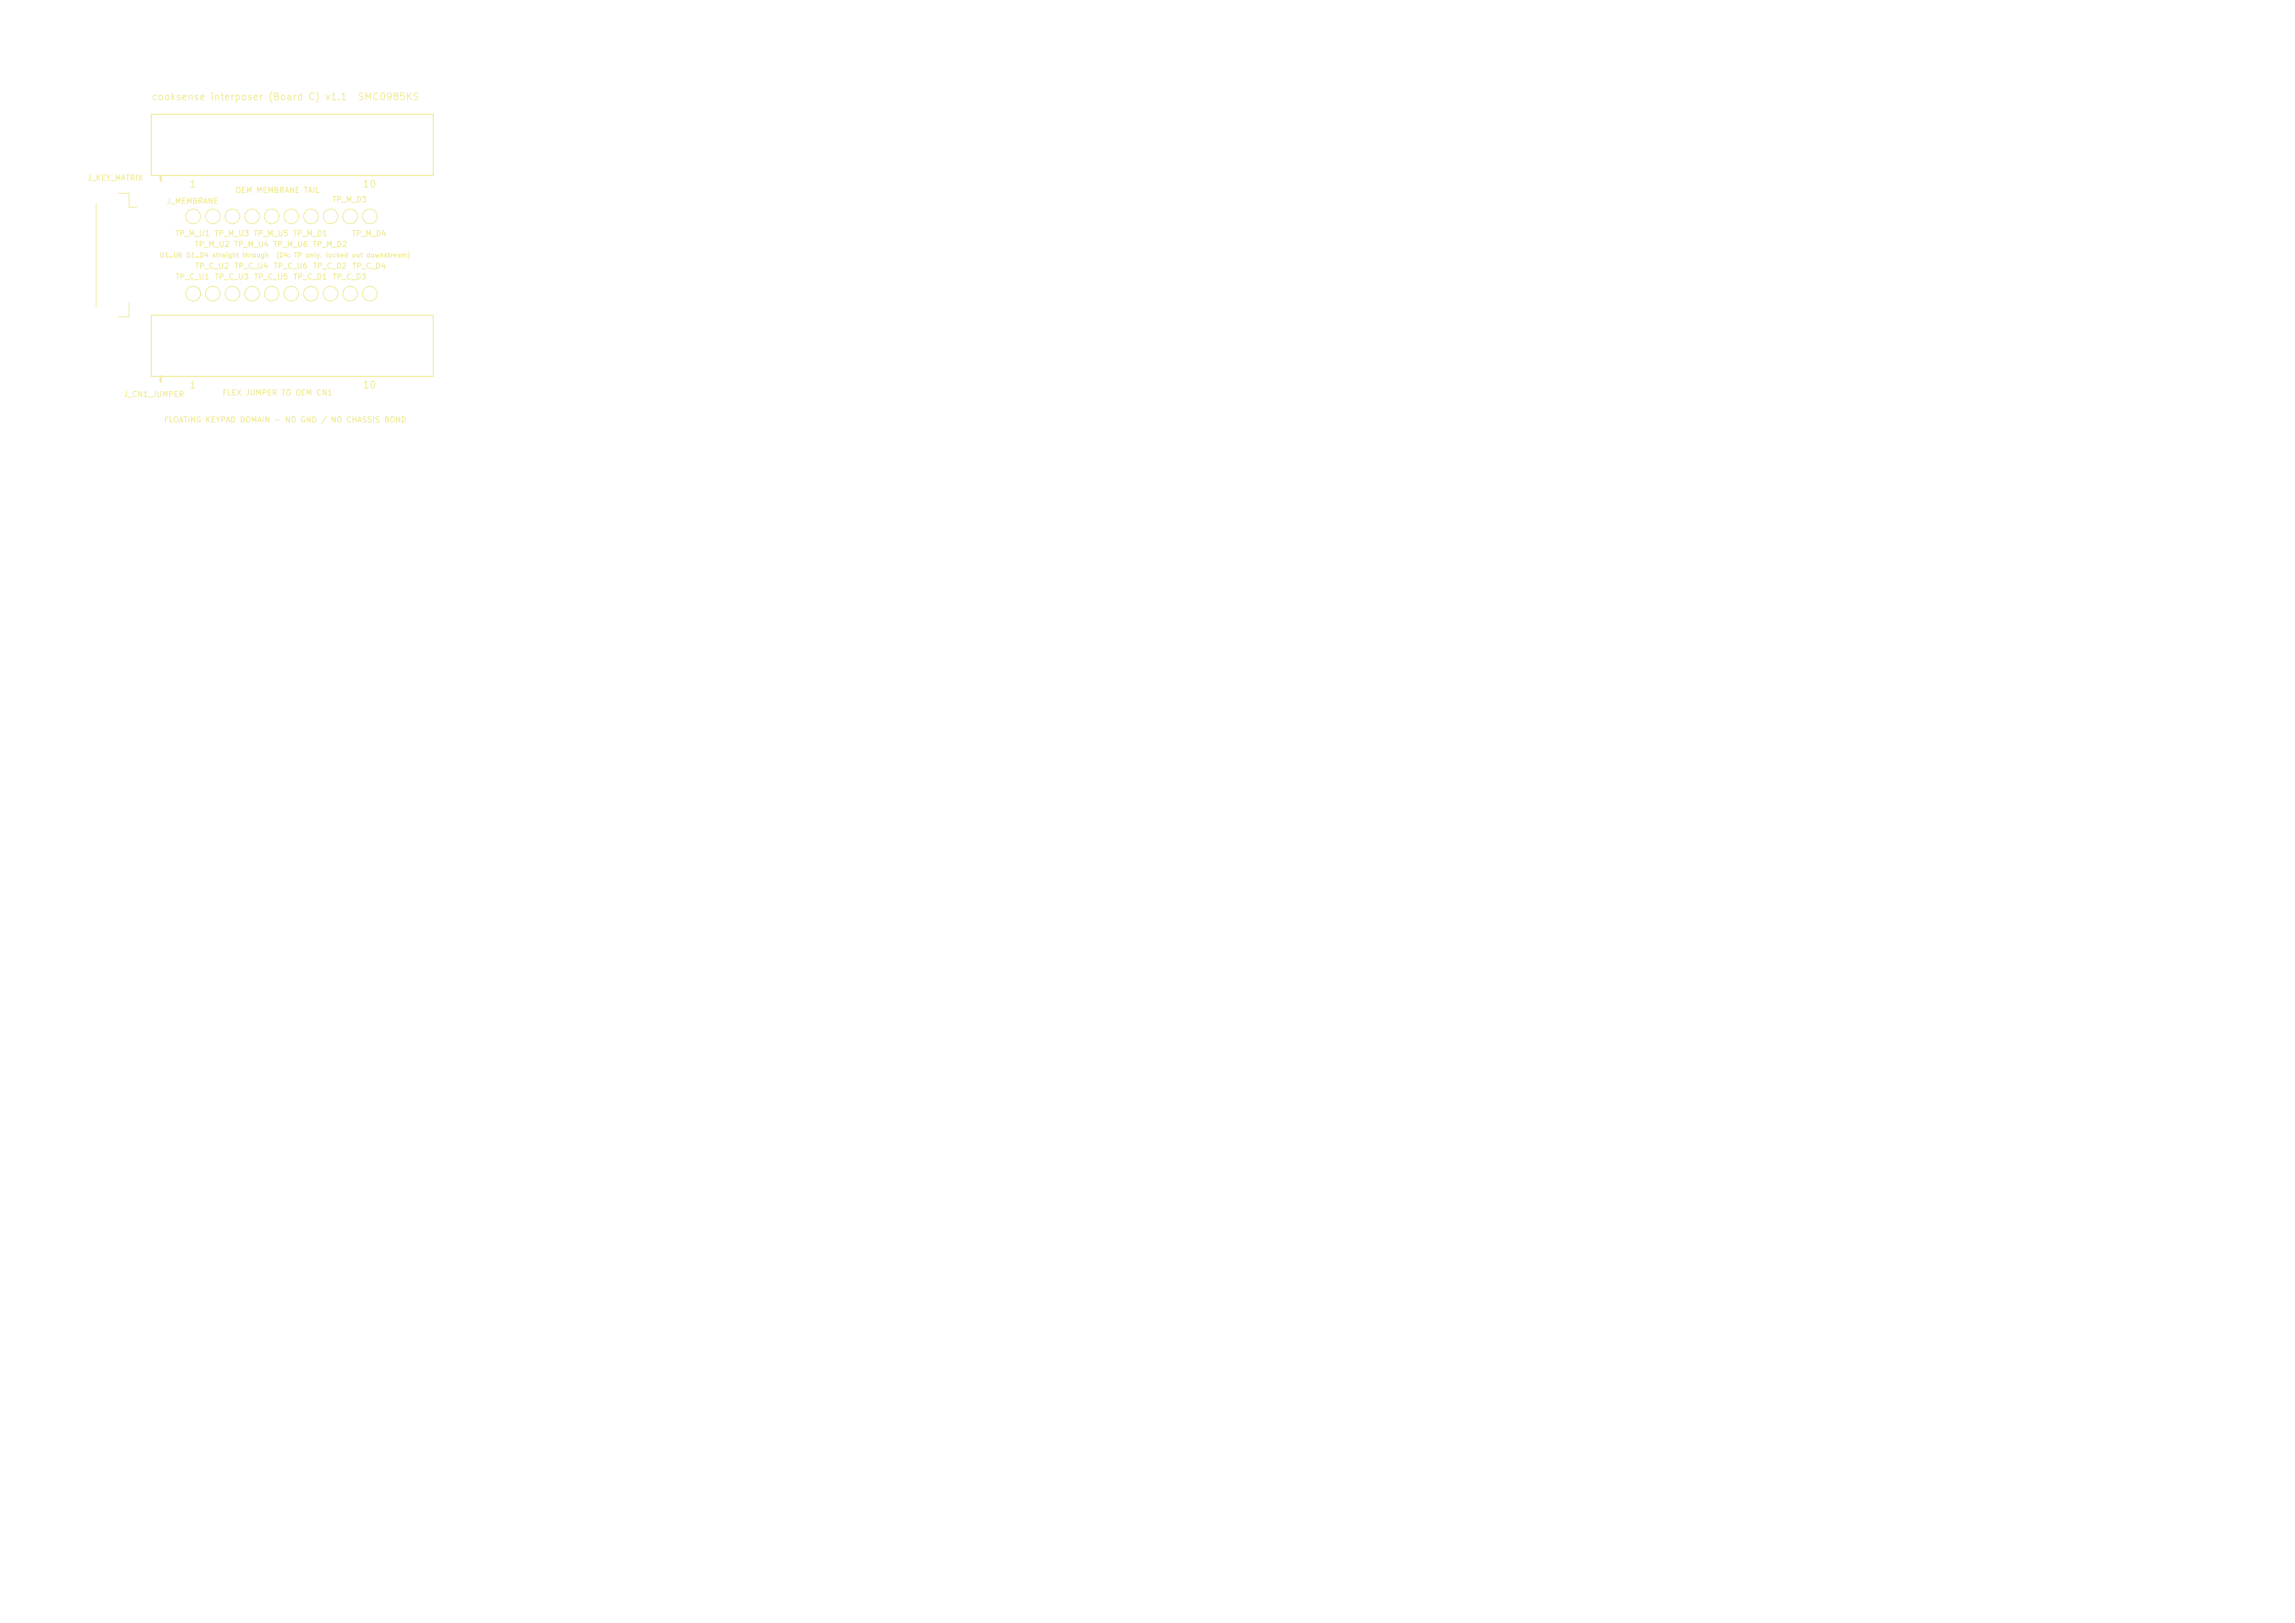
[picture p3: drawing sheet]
<svg xmlns="http://www.w3.org/2000/svg" width="297mm" height="210mm" viewBox="0 0 297 210" stroke-linecap="round" stroke-linejoin="round" font-family="sans-serif">
<defs><g id="words">
<g font-size=".9" fill="#f2eda1">
<text x="19.6" y="13.2">cooksense interposer (Board C) v1.1</text>
<text x="46.2" y="13.2">SMC0985KS</text>
<text x="24.4" y="24.5">1</text>
<text x="46.9" y="24.5">10</text>
<text x="24.4" y="50.5">1</text>
<text x="46.9" y="50.5">10</text>
</g>
<g font-size=".7" fill="#f2eda1">
<text x="11.3" y="23.5">J_KEY_MATRIX</text>
<text x="21.5" y="26.5">J_MEMBRANE</text>
<text x="30.4" y="25.1">OEM MEMBRANE TAIL</text>
<text x="42.9" y="26.3">TP_M_D3</text>
<text x="22.6" y="30.7">TP_M_U1 TP_M_U3 TP_M_U5 TP_M_D1</text>
<text x="25.1" y="32.1">TP_M_U2 TP_M_U4 TP_M_U6 TP_M_D2</text>
<text x="25.2" y="34.9">TP_C_U2</text>
<text x="30.3" y="34.9">TP_C_U4</text>
<text x="35.3" y="34.9">TP_C_U6</text>
<text x="40.4" y="34.9">TP_C_D2</text>
<text x="45.5" y="30.7">TP_M_D4</text>
<text x="45.5" y="34.9">TP_C_D4</text>
<text x="22.6" y="36.3">TP_C_U1</text>
<text x="27.7" y="36.3">TP_C_U3</text>
<text x="32.8" y="36.3">TP_C_U5</text>
<text x="37.9" y="36.3">TP_C_D1</text>
<text x="43" y="36.3">TP_C_D3</text>
<text x="15.9" y="51.5">J_CN1_JUMPER</text>
<text x="28.7" y="51.3">FLEX JUMPER TO OEM CN1</text>
<text x="21.2" y="54.8">FLOATING KEYPAD DOMAIN - NO GND / NO CHASSIS BOND</text>
</g>
<g font-size=".6" fill="#f2eda1">
<text x="20.6" y="33.5">U1..U6 D1..D4 straight through</text>
<text x="35.7" y="33.5">(D4: TP only, locked out downstream)</text>
</g>
</g></defs>
<g fill="none" stroke="#f2eda1" stroke-width=".13">
<path d="M12.4 26.3v13.4M15.3 25h1.4v1.8h1M16.7 39.2v1.8h-1.4"/>
<circle cx="25" cy="38" r=".95"/>
<circle cx="25" cy="28" r=".95"/>
<circle cx="27.5" cy="38" r=".95"/>
<circle cx="27.5" cy="28" r=".95"/>
<circle cx="30.1" cy="38" r=".95"/>
<circle cx="30.1" cy="28" r=".95"/>
<circle cx="32.6" cy="38" r=".95"/>
<circle cx="32.6" cy="28" r=".95"/>
<circle cx="35.2" cy="38" r=".95"/>
<circle cx="35.2" cy="28" r=".95"/>
<circle cx="37.7" cy="38" r=".95"/>
<circle cx="37.7" cy="28" r=".95"/>
<circle cx="40.2" cy="38" r=".95"/>
<circle cx="40.2" cy="28" r=".95"/>
<circle cx="42.8" cy="38" r=".95"/>
<circle cx="42.8" cy="28" r=".95"/>
<circle cx="45.3" cy="38" r=".95"/>
<circle cx="45.3" cy="28" r=".95"/>
<circle cx="47.9" cy="38" r=".95"/>
<circle cx="47.9" cy="28" r=".95"/>
</g>
<path d="M19.6 14.8h36.5v7.9h-36.5zM19.6 40.8h36.5v7.9h-36.5z" fill="none" stroke="#f2eda1" stroke-width=".15"/>
<path d="M20.8 22.7v.7M20.8 48.7v.7" fill="none" stroke="#f2eda1" stroke-width=".3"/>
<use href="#words"/>
</svg>
